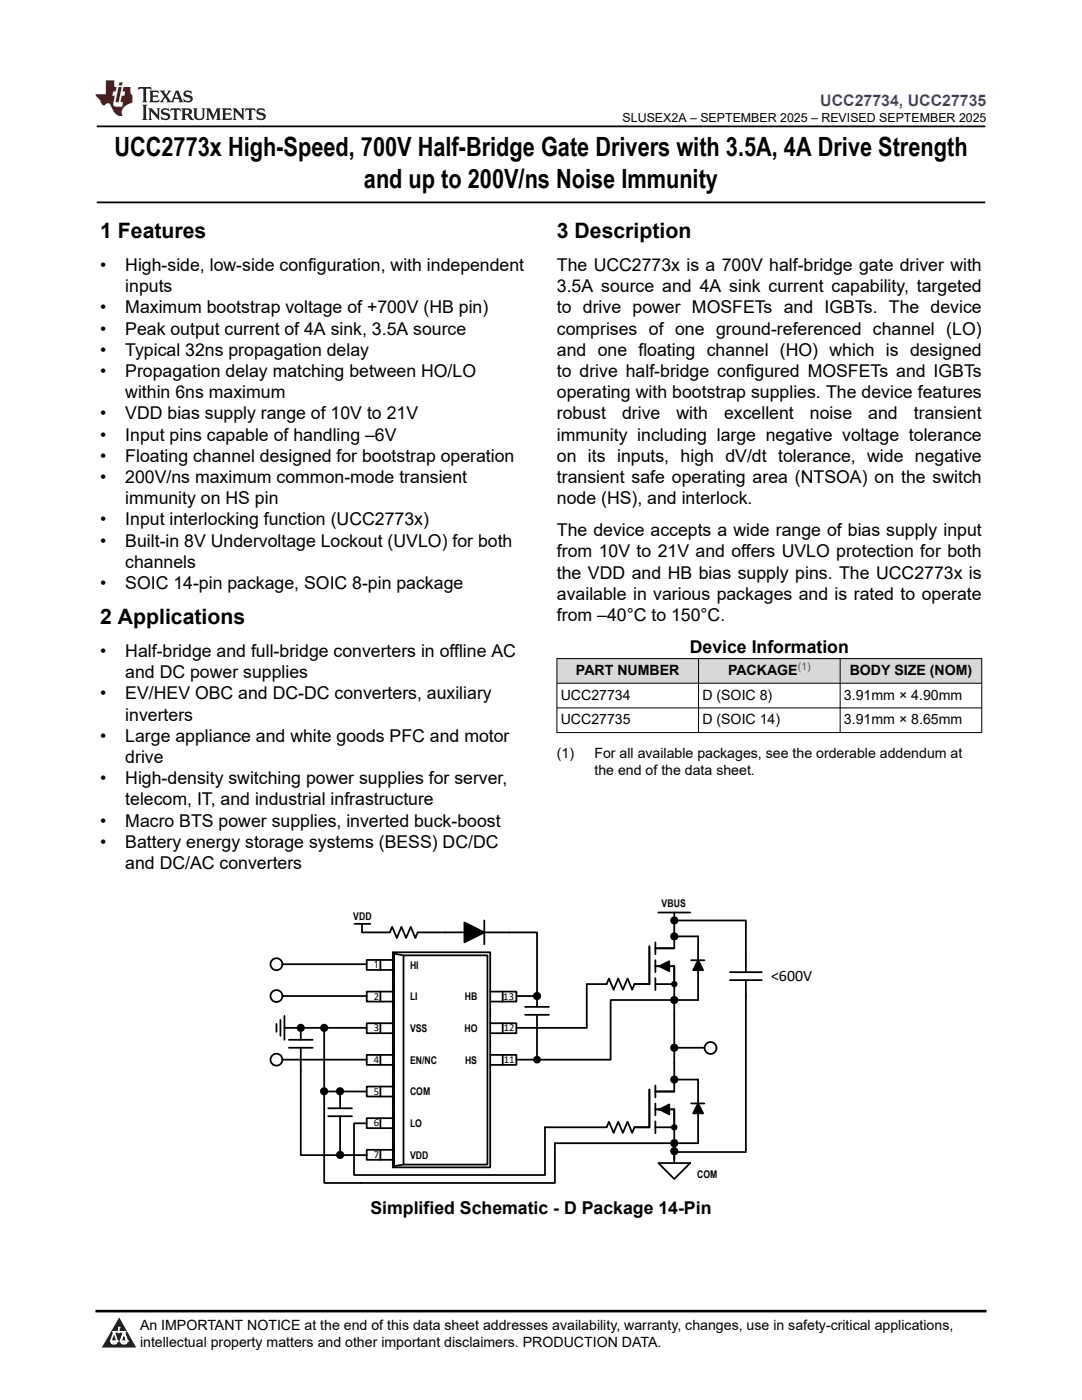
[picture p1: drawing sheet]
<svg xmlns="http://www.w3.org/2000/svg" width="216mm" height="279mm" viewBox="0 0 216 279" stroke-linecap="round" stroke-linejoin="round" font-family="sans-serif">
<defs><g id="words">
<g font-size="5.3">
<text x="22.8" y="31.2">UCC2773x High-Speed, 700V Half-Bridge Gate Drivers with 3.5A, 4A Drive Strength</text>
<text x="72.6" y="37.5">and up to 200V/ns Noise Immunity</text>
</g>
<g font-size="4.2">
<text x="20" y="47.5">1 Features</text>
<text x="111.1" y="47.5">3 Description</text>
<text x="20" y="124.6">2 Applications</text>
</g>
<g font-size="3.5">
<text x="20" y="54.1">•</text>
<text x="25" y="54.1">High-side, low-side configuration, with independent</text>
<text x="25" y="58.3">inputs</text>
<text x="111.1" y="58.3">3.5A source and 4A sink current capability, targeted</text>
<text x="111.1" y="54.1">The UCC2773x is a 700V half-bridge gate driver with</text>
<text x="20" y="62.5">•</text>
<text x="25" y="62.5">Maximum bootstrap voltage of +700V (HB pin)</text>
<text x="111.1" y="62.5">to drive power MOSFETs and IGBTs. The device</text>
<text x="20" y="66.8">•</text>
<text x="20" y="71">•</text>
<text x="25" y="66.8">Peak output current of 4A sink, 3.5A source</text>
<text x="25" y="71">Typical 32ns propagation delay</text>
<text x="111.1" y="71">and one floating channel (HO) which is designed</text>
<text x="111.1" y="66.8">comprises of one ground-referenced channel (LO)</text>
<text x="20" y="75.2">•</text>
<text x="25" y="75.2">Propagation delay matching between HO/LO</text>
<text x="111.1" y="75.2">to drive half-bridge configured MOSFETs and IGBTs</text>
<text x="20" y="83.7">•</text>
<text x="25" y="79.5">within 6ns maximum</text>
<text x="25" y="83.7">VDD bias supply range of 10V to 21V</text>
<text x="111.1" y="83.7">robust</text>
<text x="111.1" y="79.5">operating with bootstrap supplies. The device features</text>
<text x="124.1" y="83.7">drive</text>
<text x="135" y="83.7">with</text>
<text x="144.5" y="83.7">excellent</text>
<text x="161.6" y="83.7">noise</text>
<text x="173.3" y="83.7">and</text>
<text x="182.4" y="83.7">transient</text>
<text x="20" y="87.9">•</text>
<text x="25" y="87.9">Input pins capable of handling –6V</text>
<text x="111.1" y="87.9">immunity including large negative voltage tolerance</text>
<text x="20" y="92.2">•</text>
<text x="25" y="92.2">Floating channel designed for bootstrap operation</text>
<text x="111.1" y="92.2">on its inputs, high dV/dt tolerance, wide negative</text>
<text x="20" y="96.4">•</text>
<text x="25" y="96.4">200V/ns maximum common-mode transient</text>
<text x="25" y="100.6">immunity on HS pin</text>
<text x="111.1" y="96.4">transient safe operating area (NTSOA) on the switch</text>
<text x="111.1" y="100.6">node (HS), and interlock.</text>
<text x="20" y="104.9">•</text>
<text x="25" y="104.9">Input interlocking function (UCC2773x)</text>
<text x="111.1" y="107">The device accepts a wide range of bias supply input</text>
<text x="20" y="109.1">•</text>
<text x="25" y="109.1">Built-in 8V Undervoltage Lockout (UVLO) for both</text>
<text x="25" y="113.3">channels</text>
<text x="111.1" y="111.2">from 10V to 21V and offers UVLO protection for both</text>
<text x="20" y="117.6">•</text>
<text x="25" y="117.6">SOIC 14-pin package, SOIC 8-pin package</text>
<text x="111.1" y="115.5">the VDD and HB bias supply pins. The UCC2773x is</text>
<text x="111.1" y="119.7">available in various packages and is rated to operate</text>
<text x="111.1" y="123.9">from –40°C to 150°C.</text>
<text x="20" y="131.1">•</text>
<text x="25" y="131.1">Half-bridge and full-bridge converters in offline AC</text>
<text x="137.6" y="130.3">Device Information</text>
<text x="25" y="135.4">and DC power supplies</text>
<text x="20" y="139.6">•</text>
<text x="25" y="139.6">EV/HEV OBC and DC-DC converters, auxiliary</text>
<text x="25" y="143.8">inverters</text>
<text x="20" y="148.1">•</text>
<text x="25" y="148.1">Large appliance and white goods PFC and motor</text>
<text x="25" y="152.3">drive</text>
<text x="20" y="156.5">•</text>
<text x="25" y="156.5">High-density switching power supplies for server,</text>
<text x="25" y="160.8">telecom, IT, and industrial infrastructure</text>
<text x="20" y="165">•</text>
<text x="25" y="165">Macro BTS power supplies, inverted buck-boost</text>
<text x="20" y="169.2">•</text>
<text x="25" y="169.2">Battery energy storage systems (BESS) DC/DC</text>
<text x="25" y="173.5">and DC/AC converters</text>
<text x="73.9" y="242.3">Simplified Schematic - D Package 14-Pin</text>
</g>
<text font-size="3.2" fill="#00f" x="163.7" y="21.1">UCC27734, UCC27735</text>
<text font-size="3.2" x="153.9" y="195.8">&lt;600V</text>
<g font-size="2.8">
<text x="114.9" y="134.7">PART NUMBER</text>
<text x="145.3" y="134.7">PACKAGE</text>
<text x="169.5" y="134.7">BODY SIZE (NOM)</text>
<text x="111.9" y="139.6">UCC27734</text>
<text x="140.2" y="139.6">D (SOIC 8)</text>
<text x="168.4" y="139.6">3.91mm × 4.90mm</text>
<text x="111.9" y="144.6">UCC27735</text>
<text x="140.2" y="144.6">D (SOIC 14)</text>
<text x="168.4" y="144.6">3.91mm × 8.65mm</text>
<text x="111.1" y="151.4">(1)</text>
<text x="118.6" y="151.4">For all available packages, see the orderable addendum at</text>
<text x="118.6" y="154.7">the end of the data sheet.</text>
<text x="27.9" y="265.5">An IMPORTANT NOTICE at the end of this data sheet addresses availability, warranty, changes, use in safety-critical applications,</text>
<text x="27.9" y="268.9">intellectual property matters and other important disclaimers. PRODUCTION DATA.</text>
</g>
<text font-size="2.5" x="124.2" y="24.3">SLUSEX2A – SEPTEMBER 2025 – REVISED SEPTEMBER 2025</text>
<text font-size="2.1" fill="#00f" x="159.2" y="133.8">(1)</text>
<g font-size="2.1">
<text x="70.5" y="183.6">VDD</text>
<text x="132" y="181">VBUS</text>
<text x="74.6" y="193.2">1</text>
<text x="81.8" y="193.3">HI</text>
<text x="74.6" y="199.5">2</text>
<text x="81.8" y="199.6">LI</text>
<text x="92.7" y="199.6">HB</text>
<text x="100.4" y="199.5">13</text>
<text x="74.6" y="205.8">3</text>
<text x="81.8" y="206">VSS</text>
<text x="92.7" y="206">HO</text>
<text x="100.5" y="205.8">12</text>
<text x="74.6" y="212.2">4</text>
<text x="81.8" y="212.3">EN/NC</text>
<text x="92.8" y="212.3">HS</text>
<text x="100.5" y="212.2">11</text>
<text x="74.6" y="218.5">5</text>
<text x="81.8" y="218.6">COM</text>
<text x="74.6" y="224.8">6</text>
<text x="81.8" y="224.9">LO</text>
<text x="74.6" y="231.1">7</text>
<text x="81.8" y="231.2">VDD</text>
<text x="139.1" y="235.1">COM</text>
</g>
</g></defs>
<path d="M19.3 25.2h177.3M19.3 40.4h177.3" fill="none" stroke="#000" stroke-width=".35"/>
<g fill="#d8d8d8">
<path d="M111.1 131.4h84.8v5h-84.8z" fill-rule="evenodd"/>
<path d="M111.2 131.5h28.1v4.8h-28.1z" fill-rule="evenodd"/>
<path d="M139.4 131.5h28.2v4.8h-28.2z" fill-rule="evenodd"/>
<path d="M167.7 131.5h28.1v4.8h-28.1z" fill-rule="evenodd"/>
</g>
<path d="M111.1 131.4h84.9M111.1 136.4h84.9M111.1 131.4v14.9M139.4 131.4v14.9M167.6 131.4v14.9M195.9 131.4v14.9M111.1 141.3h84.9M111.1 146.2h84.9" fill="none" stroke="#000" stroke-width=".2"/>
<g fill="none" stroke="#000" stroke-width=".35">
<path d="M55.6 198.8h17.6M55.6 192.4h17.6M75.9 191.6v2M75.9 197.9v2M78.4 191.6h-5.2v2h5.2M78.4 197.9h-5.2v2h5.2M78.4 190h19.4v43h-19.4zM78.4 190l.2 .3 1.9 .4M78.6 190.3v42.4l1.9-.3M80.5 190.7h16.8v41.7h-16.8zM92.7 184.1l3.9 2-3.9 2zM92.7 186.1h-9.4l-.4 1.1-.9-2.2-1 2.2-.9-2.2-.9 2.2-1-2.2-.4 1.1h-5.6"/>
<path d="M96.6 183.7v4.8M96.6 186.1h5M97.8 197.9h5.2v2h-5.2M100.3 197.9v2M103 198.8h4.2v2.1M129.6 188.9v7.5h-3l-.5 1.1-.9-2.2-.9 2.2-.9-2.2-1 2.2-.9-2.2-.5 1.1h-3.9v8.7h-14.1M130.8 192.8h3.7v19.5M130.8 192.8h3.7M130.8 188.1v2.3M130.8 191.6v2.4M130.8 195.2v2.4M131 196.4h3.5"/>
<path d="M131.4 182.1h6.3M131.6 192.8l1.9-1v2zM134.5 199.6h4.8M134.5 186.9h4.8M134.5 182.1v7.2h-3.7M137.9 191.6h2.7M139.3 191.6l1 2h-2zM139.3 186.9v12.7M57.6 209.1h4.8M57.6 207.5h4.8M59.5 205.1h13.7M60 209.1v21.4h13.2"/>
<path d="M60 205.1v2.4M67.9 217.8v3.4M75.9 204.2v2M75.9 210.5v2M75.9 216.8v2M78.4 204.2h-5.2v2h5.2M78.4 210.5h-5.2v2h5.2M78.4 216.8h-5.2v2h5.2M97.8 204.2h5.2v2h-5.2M97.8 210.5h5.2v2h-5.2M100.3 204.2v2M100.3 210.5v2"/>
<path d="M104.8 202.5h4.7M104.8 200.9h4.7M107.2 202.5v8.2M65.5 222.8h4.7M65.5 221.2h4.7M67.9 222.8v7.7M75.9 223.2v1.9M75.9 229.5v2M78.4 223.2h-5.2v1.9h5.2M78.4 229.5h-5.2v2h5.2M78.6 232.7l-.2 .3M108.7 225h12.3l.5-1.1 .9 2.2 1-2.2 .9 2.2 .9-2.2 .9 2.2 .5-1.1"/>
<path d="M131.4 232.1h6.3l-3.2 3.2zM134.5 228.9v3.2"/>
<circle cx="107.2" cy="198.8" r=".64"/>
<circle cx="134.5" cy="199.6" r=".64"/>
<circle cx="134.5" cy="186.9" r=".64"/>
<circle cx="60" cy="205.1" r=".64"/>
<circle cx="67.9" cy="217.8" r=".64"/>
</g>
<g fill="#000">
<path d="M92.7 184.1l3.9 2-3.9 2zM131.6 192.8l1.9-1v2zM139.3 191.6l1 2h-2z"/>
<circle cx="107.2" cy="198.8" r=".64"/>
<circle cx="134.5" cy="199.6" r=".64"/>
<circle cx="134.5" cy="196.4" r=".64"/>
<circle cx="134.5" cy="186.9" r=".64"/>
<circle cx="60" cy="205.1" r=".64"/>
<circle cx="67.9" cy="217.8" r=".64"/>
</g>
<circle cx="55.2" cy="198.8" r="1.19" fill="#fff"/>
<circle cx="55.2" cy="198.8" r="1.19" fill="none" stroke="#000" stroke-width=".35"/>
<circle cx="55.2" cy="192.4" r="1.19" fill="#fff"/>
<g fill="none" stroke="#000" stroke-width=".35">
<path d="M55.6 211.5h17.6"/>
<circle cx="55.2" cy="192.4" r="1.19"/>
</g>
<circle cx="55.2" cy="211.5" r="1.19" fill="#fff"/>
<g fill="none" stroke="#000" stroke-width=".35">
<path d="M134.5 183.7h14.3v10.3M145.7 195.6h6.3M145.7 194h6.3M148.8 195.6v3.2M55.2 204.3v1.6M56 203.5v3.2M56.8 202.8v4.7M56.8 205.1h2.7M134.5 209.1h7.3"/>
<circle cx="134.5" cy="183.7" r=".64"/>
<circle cx="55.2" cy="211.5" r="1.19"/>
<circle cx="134.5" cy="209.1" r=".64"/>
</g>
<g fill="#000">
<circle cx="134.5" cy="183.7" r=".64"/>
<circle cx="134.5" cy="209.1" r=".64"/>
</g>
<circle cx="141.8" cy="209.2" r="1.19" fill="#fff"/>
<g fill="none" stroke="#000" stroke-width=".35">
<path d="M70.7 184.4h3.2M72.2 184.5v1.6M101.6 186.1h5.6v12.7M134.5 199.6h-12.7v11.9h-18.8M148.8 198.8v31.1h-14.3M64.7 205.1v12.7h8.5M64.7 217.8v18.3h46v-7.9h28.6M129.6 217.4v7.6h-3M130.8 216.6v2.4M134.5 215.5h4.8M134.5 212.3v5.5h-3.7M139.3 215.4v12.7"/>
<path d="M73.2 224.2h-2.6v10.3h38.1v-9.5M130.8 221.4h3.7v9.9M130.8 220.2v2.4M130.8 223.8v2.4M131 225h3.5M131.6 221.4l1.9-1v2zM137.9 220.2h2.7M139.3 220.2l1 2h-2z"/>
<circle cx="64.7" cy="217.8" r=".64"/>
<circle cx="64.7" cy="205.1" r=".64"/>
<circle cx="134.5" cy="215.4" r=".64"/>
<circle cx="141.8" cy="209.2" r="1.19"/>
<circle cx="67.9" cy="230.5" r=".64"/>
<circle cx="134.5" cy="229.7" r=".64"/>
<circle cx="134.5" cy="228.1" r=".64"/>
</g>
<g fill="#000">
<path d="M131.6 221.4l1.9-1v2zM139.3 220.2l1 2h-2z"/>
<circle cx="64.7" cy="217.8" r=".64"/>
<circle cx="64.7" cy="205.1" r=".64"/>
<circle cx="107.2" cy="211.5" r=".64"/>
<circle cx="134.5" cy="215.4" r=".64"/>
<circle cx="67.9" cy="230.5" r=".64"/>
<circle cx="134.5" cy="225" r=".64"/>
<circle cx="134.5" cy="229.7" r=".64"/>
<circle cx="134.5" cy="228.1" r=".64"/>
</g>
<circle cx="107.2" cy="211.5" r=".64" fill="none" stroke="#000" stroke-width=".25"/>
<path d="M0 0h215.9v23.8h-215.9z" fill-rule="evenodd" fill="#fff"/>
<path d="M27.7 17.4l-.2 .6 .5-.3h.6v.2v2.1l-.2 .4h1l-.2-.4v-2.1v-.2h.5l.5 .3-.1-.6zM29.8 18.1l.2 .4v1.5l-.2 .4h1.9l.1-.6a1.08 1.08 0 0 1-1.3 .2v-.7h.6l.4 .2v-.6l-.4 .2h-.6v-.6l.2-.1a1 1 0 0 1 1 .2l-.1-.5zM31.8 18.1l1 1.1-1 1.2h.9l-.2-.2 .4-.7 .5 .7-.2 .2h1.6l-.2-.2 .1-.4h1l.1 .4-.1 .2h.9l-.2-.3-.8-2h-.5l-1 2.2-.8-1.1 .9-1.1h-.8l.2 .2-.5 .7-.3-.7 .1-.2zM35.2 18.5l.4 1h-.8zM36.8 18.2a.65 .65 0 0 0-.2 .8 .65 .65 0 0 0 .6 .4l.7 .2 .1 .2a.79 .79 0 0 1-.7 .4 .79 .79 0 0 1-.7-.5l.1 .7 .2-.1a.93 .93 0 0 0 1.1 .1 .93 .93 0 0 0 .4-1 1.46 1.46 0 0 0-1.2-.6l-.1-.3a1.09 1.09 0 0 1 1.2 .2l-.2-.6-.1 .1-.6-.2zM28.4 20.9l.2 .4v2.3l-.2 .3h1l-.2-.3v-2.3l.2-.4zM29.6 21.6l.2 .4v1.6l-.2 .3h.8l-.3-.3v-1.4l1.7 1.8v-2l.2-.4h-.8l.2 .2 .1 1.1-1.2-1.3zM32.3 21.8a.65 .65 0 0 0-.2 .7 .65 .65 0 0 0 .7 .4l.6 .2 .1 .2a.79 .79 0 0 1-.7 .4 .79 .79 0 0 1-.7-.5l.1 .7 .2-.1a.93 .93 0 0 0 1.1 .1 .93 .93 0 0 0 .4-.9 1.46 1.46 0 0 0-1.2-.6l-.1-.4a1.09 1.09 0 0 1 1.2 .2l-.2-.6-.1 .1-.6-.1zM34.1 21.6l-.1 .7a.63 .63 0 0 1 .7-.4l.1 1.7-.3 .3h1l-.2-.3v-1.7a.66 .66 0 0 1 .8 .4l-.1-.7zM36.2 21.6l.2 .4v1.6l-.2 .3h.9l-.2-.2v-.7h.5l.1 .2a.79 .79 0 0 0 1.2 .6l-1-.9a.61 .61 0 0 0 .6-.6 .61 .61 0 0 0-.5-.6zM36.9 21.9h.2a.47 .47 0 0 1 .5 .1 .47 .47 0 0 1 .1 .5l-.2 .2h-.6zM38.5 21.6l.2 .2a2.27 2.27 0 0 0 .4 2 1.04 1.04 0 0 0 1.7-.7v-1.3l.2-.2h-.8l.2 .4v1.1a.6 .6 0 0 1-.6 .6 .6 .6 0 0 1-.6-.6v-1.1l.3-.4zM41.1 21.6l.2 .4v1.6l-.2 .3h.7l-.2-.3v-1.5l.9 1.9 .8-1.9v1.5l-.2 .3h1l-.3-.3v-1.6l.3-.4h-.8l-.7 1.5-.7-1.5zM44.3 21.6l.2 .4v1.6l-.2 .3h1.9l.1-.5a1.09 1.09 0 0 1-1.3 .1v-.6h.6l.4 .1v-.6l-.4 .2h-.6v-.6l.2-.1a1.01 1.01 0 0 1 1 .3l-.1-.6zM46.4 21.6l.3 .4v1.6l-.3 .3h.8l-.2-.3v-1.4l1.6 1.8v-2l.2-.4h-.7l.2 .2v1.1l-1.2-1.3zM49 21.6l-.1 .7a.63 .63 0 0 1 .8-.4v1.7l-.3 .3h1l-.2-.3v-1.7a.66 .66 0 0 1 .8 .4l-.1-.7zM51.4 21.8a.65 .65 0 0 0-.2 .7 .65 .65 0 0 0 .6 .4l.6 .2 .2 .2a.79 .79 0 0 1-.8 .4 .79 .79 0 0 1-.6-.5l.1 .7 .2-.1a.93 .93 0 0 0 1 .1 .93 .93 0 0 0 .5-.9 1.46 1.46 0 0 0-1.3-.6l-.1-.4a1.09 1.09 0 0 1 1.3 .2l-.2-.6-.2 .1-.5-.1z" fill="#231f20"/>
<path d="M21.1 16v2.8h-2.1l.1 .3 .9 1a.95 .95 0 0 0 .9 .9 .59 .59 0 0 1 .6-.4 .59 .59 0 0 1 .5 .4l.4 .8a1.59 1.59 0 0 0 2.1 1.3 1.61 1.61 0 0 1 1-2.2l1-.4-.1-1.5a1.59 1.59 0 0 1-.4-1.6h-1.4l-.2 .9h.5l-.1 .8h-.5l-.2 1v.2l.4 .1-.2 .9h-.6a.73 .73 0 0 1-1.1-.7l.3-1.5h-.5l.2-.8h.5l.2-.9h-.5v-1.4zM23.6 17.4l-.6 3h.7l.6-3zM23.8 16.4l-.1 .7h.7l.1-.7z" fill="#ed1c24"/>
<path d="M0 261.4h215.9v18h-215.9z" fill-rule="evenodd" fill="#fff"/>
<path d="M23.8 262.9l3.4 6h-6.9z" fill="#231f20"/>
<path d="M22.1 267.7h1.3l-.4 .5h-.3a.55 .55 0 0 1-.6-.5z" fill-rule="evenodd" fill="#fff"/>
<path d="M22.1 267.7h1.3l-.4 .5h-.3a.55 .55 0 0 1-.6-.5z" fill="none" stroke="#231f20" stroke-width=".34"/>
<path d="M22.1 267.7h1.3l-.4 .5h-.5zM23.7 265.9h.1M23.7 264.9v1z" fill="none" stroke="#fff" stroke-width=".34"/>
<circle cx="23.7" cy="264.9" r=".17" fill="#fff"/>
<path d="M22.6 265.8h.1M22.6 265.8h2.3z" fill="none" stroke="#fff" stroke-width=".34"/>
<circle cx="24.9" cy="265.8" r=".17" fill="#fff"/>
<path d="M24 267.7h.1" fill="none" stroke="#fff" stroke-width=".34"/>
<path d="M24.7 265.8l-.7 1.9z" fill="#fff"/>
<path d="M24.7 265.8l-.7 1.9z" fill="none" stroke="#fff" stroke-width=".34"/>
<path d="M24.7 265.8l.7 1.9z" fill="#fff"/>
<path d="M24.7 265.8l.7 1.9zM25.3 267.7h.1" fill="none" stroke="#fff" stroke-width=".34"/>
<circle cx="22.1" cy="267.7" r=".17" fill="#fff"/>
<path d="M22.8 265.8l-.7 1.9zM22.8 265.8l.6 1.9z" fill="none" stroke="#fff" stroke-width=".34"/>
<circle cx="23.4" cy="267.7" r=".17" fill="#fff"/>
<path d="M24.1 267.7h1.3a.65 .65 0 0 1-.6 .5 .65 .65 0 0 1-.7-.5z" fill-rule="evenodd" fill="#fff"/>
<path d="M24.1 267.7h1.3a.65 .65 0 0 1-.6 .5 .65 .65 0 0 1-.7-.5z" fill="none" stroke="#231f20" stroke-width=".34"/>
<path d="M24 267.7h.1M24.1 267.7h1.3l-.4 .5h-.5z" fill="none" stroke="#fff" stroke-width=".34"/>
<circle cx="25.4" cy="267.7" r=".17" fill="#fff"/>
<path d="M19 261.7h177.8" fill="none" stroke="#000" stroke-width=".53"/>
<use href="#words"/>
</svg>
